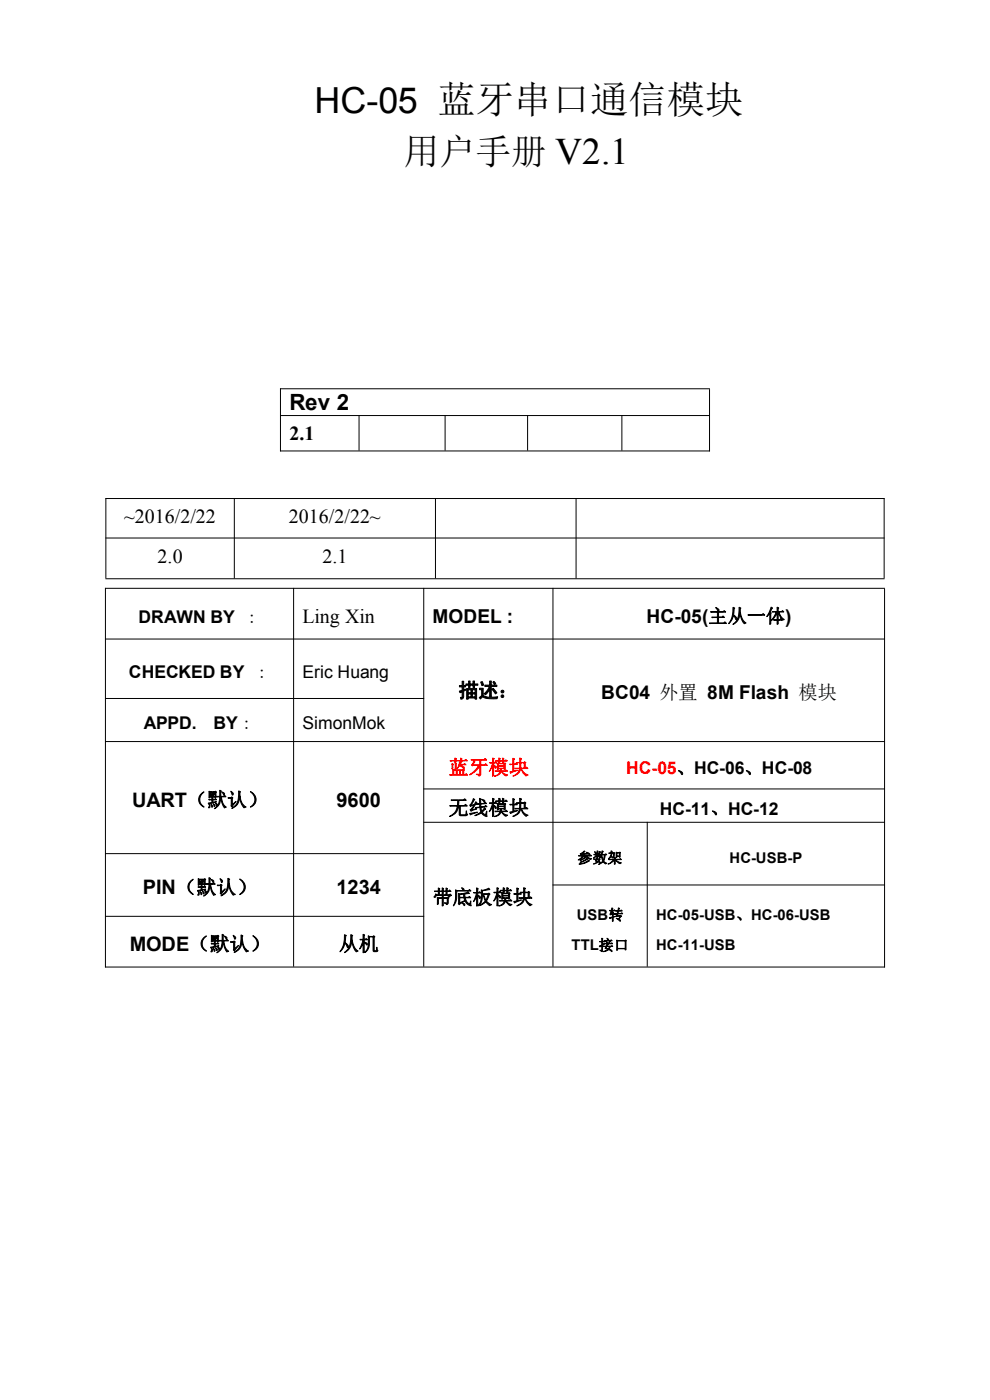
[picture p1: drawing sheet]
<svg xmlns="http://www.w3.org/2000/svg" width="210mm" height="297mm" viewBox="0 0 210 297" stroke-linecap="round" stroke-linejoin="round" font-family="sans-serif">
<defs><g id="words">
<g font-size="7.6">
<text x="66.7" y="23.9">HC-05 蓝牙串口通信模块</text>
<text x="85.7" y="34.7">用户手册 V2.1</text>
</g>
<text font-size="4.7" x="61.4" y="87.1">Rev 2</text>
<g font-size="4.2">
<text x="61.4" y="93.4">2.1</text>
<text x="26.3" y="111">~2016/2/22</text>
<text x="61.3" y="111">2016/2/22~</text>
<text x="33.4" y="119.4">2.0</text>
<text x="68.4" y="119.4">2.1</text>
<text x="64.2" y="132.1">Ling Xin</text>
<text x="97.3" y="147.9">描述：</text>
<text x="28" y="171.1">UART（默认）</text>
<text x="71.4" y="171.1">9600</text>
<text x="95.2" y="172.8">无线模块</text>
<text x="30.3" y="189.7">PIN（默认）</text>
<text x="71.4" y="189.7">1234</text>
<text x="91.8" y="191.8">带底板模块</text>
<text x="27.5" y="201.7">MODE（默认）</text>
<text x="71.9" y="201.7">从机</text>
</g>
<text font-size="4.2" fill="#f00" x="95.2" y="164.3">蓝牙模块</text>
<g font-size="4.1">
<text x="91.8" y="132.1">MODEL :</text>
<text x="137.2" y="132.1">HC-05(主从一体)</text>
<text x="127.5" y="148.4">BC04 外置 8M Flash 模块</text>
</g>
<g font-size="3.7">
<text x="29.4" y="132.1">DRAWN BY ：</text>
<text x="27.3" y="143.8">CHECKED BY ：</text>
<text x="64.2" y="143.8">Eric Huang</text>
<text x="30.5" y="154.7">APPD.</text>
<text x="45.3" y="154.7">BY：</text>
<text x="64.2" y="154.7">SimonMok</text>
<text x="140" y="172.8">HC-11、HC-12</text>
</g>
<text font-size="3.7" fill="#f00" x="132.8" y="164.3">HC-05、HC-06、HC-08</text>
<g font-size="3.1">
<text x="122.5" y="183.1">参数架</text>
<text x="154.8" y="183.1">HC-USB-P</text>
<text x="122.3" y="195.2">USB转</text>
<text x="139.2" y="195.2">HC-05-USB、HC-06-USB</text>
<text x="121.2" y="201.6">TTL接口</text>
<text x="139.2" y="201.6">HC-11-USB</text>
</g>
</g></defs>
<g fill="none" stroke="#000" stroke-width=".21">
<path d="M59.4 82.5h91.2M59.4 88.2h91.2M59.4 95.7h91.2M59.5 82.4v13.4M76.2 88.1v7.5M94.4 88.1v7.5M111.9 88.1v7.5M131.9 88.1v7.5M150.5 82.6v13.2M22.4 105.8h165.2M22.4 114.1h165.2M22.5 105.7v17"/>
<path d="M49.7 105.7v17M92.4 105.7v17M122.2 105.7v17M187.6 105.7v17M22.3 124.8h165.4M22.3 135.6h165.4M22.4 124.7v80.5M22.4 122.8h165.2M62.3 124.7v80.4M89.9 124.7v80.4M117.3 124.7v80.4M187.6 124.9v80.3"/>
<path d="M22.3 148.2h67.7M22.3 157.3h165.4M89.8 167.4h97.9M89.8 174.4h97.9M137.3 174.4v30.7M22.3 181.1h67.7M22.3 194.4h67.7M117.2 187.7h70.5M22.3 205.2h165.4"/>
</g>
<use href="#words"/>
</svg>
